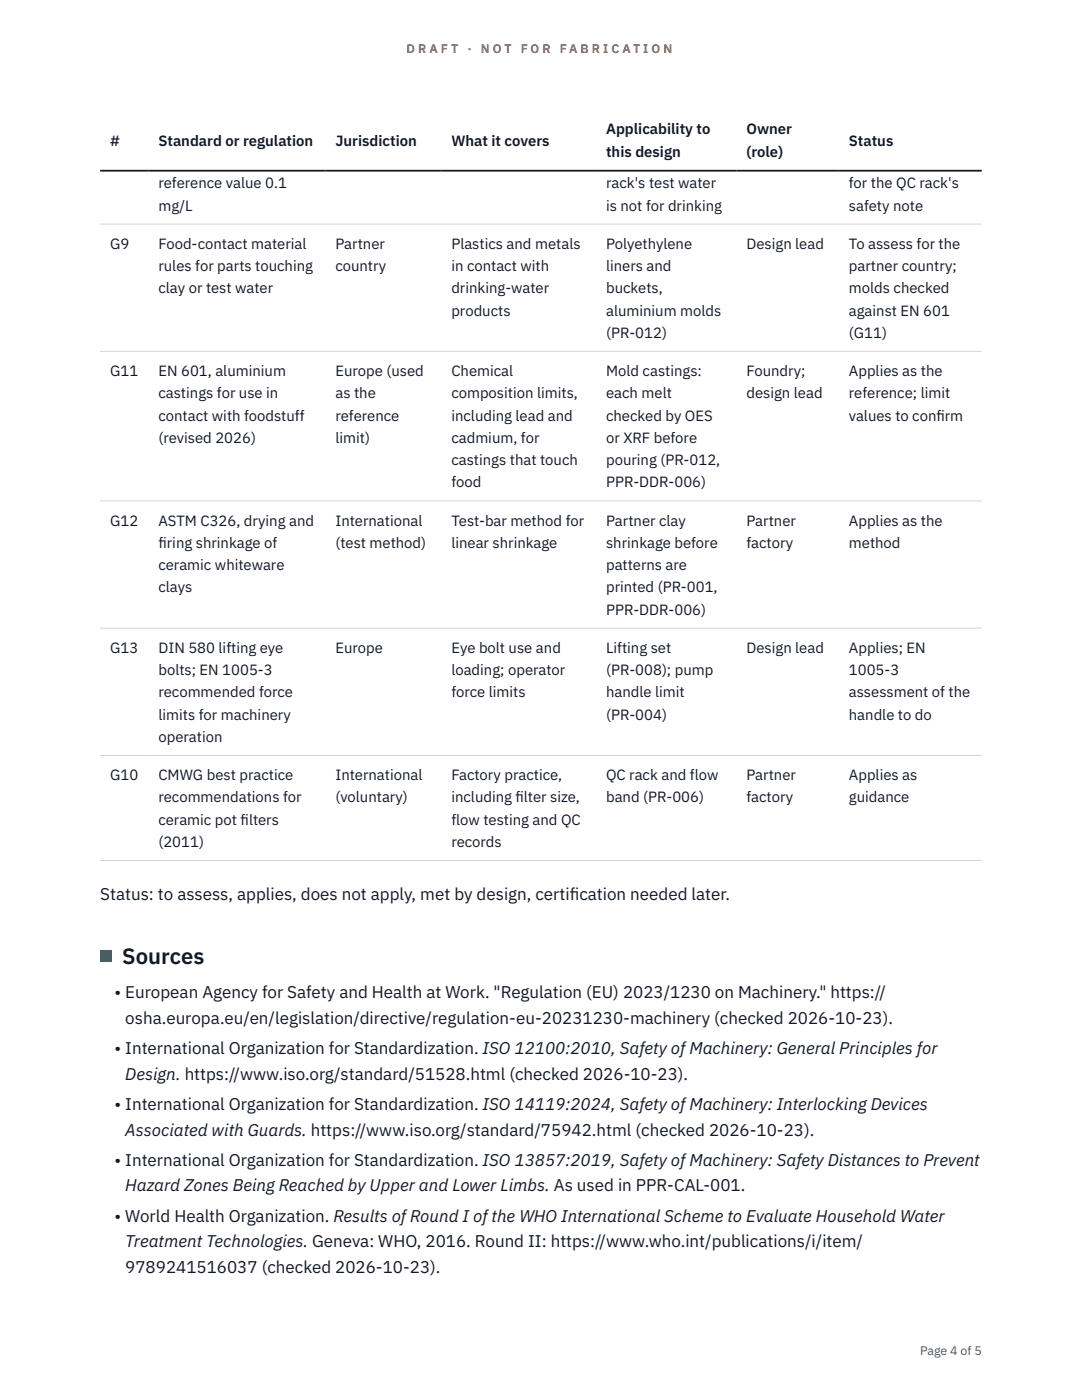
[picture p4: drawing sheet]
<svg xmlns="http://www.w3.org/2000/svg" width="216mm" height="279mm" viewBox="0 0 216 279" stroke-linecap="round" stroke-linejoin="round" font-family="sans-serif">
<defs><g id="words">
<text font-size="4.4" fill="#111827" x="24.4" y="192.3">Sources</text>
<g font-size="3.4" fill="#111827">
<text x="20" y="179.6">Status: to assess, applies, does not apply, met by design, certif</text>
<text x="113.7" y="179.6">ication needed later.</text>
<text x="22.9" y="199.2">• European Agency for Safety and Health at Work. &quot;Regulation (EU) 2023/1230 on Machinery.&quot; https://</text>
<text x="25" y="204.3">osha.europa.eu/en/legislation/directive/regulation-eu-20231230-machinery (checked 2026-10-23).</text>
<text x="22.9" y="210.4">• International Organization for Standardization. ISO 12100:2010, Safety of Machinery: General Principles for</text>
<text x="25" y="215.5">Design. https://www.iso.org/standard/51528.html (checked 2026-10-23).</text>
<text x="22.9" y="221.5">• International Organization for Standardization. ISO 14119:2024, Safety of Machinery: Interlocking Devices</text>
<text x="25" y="226.6">Associated with Guards. https://www.iso.org/standard/75942.html (checked 2026-10-23).</text>
<text x="22.9" y="232.7">• International Organization for Standardization. ISO 13857:2019, Safety of Machinery: Safety Distances to Prevent</text>
<text x="25" y="237.8">Hazard Zones Being Reached by Upper and Lower Limbs. As used in PPR-CAL-001.</text>
<text x="22.9" y="243.9">• World Health Organization. Results of Round I of the WHO International Scheme to Evaluate Household Water</text>
<text x="25" y="248.9">Treatment Technologies. Geneva: WHO, 2016. Round II: https://www.who.int/publications/i/item/</text>
<text x="25" y="254">9789241516037 (checked 2026-10-23).</text>
</g>
<g font-size="3" fill="#111827">
<text x="22" y="29.1">#</text>
<text x="31.6" y="29.1">Standard or regulation</text>
<text x="66.9" y="29.1">Jurisdiction</text>
<text x="90.1" y="29.1">What it covers</text>
<text x="120.9" y="26.8">Applicability to</text>
<text x="148.9" y="26.8">Owner</text>
<text x="169.4" y="29.1">Status</text>
<text x="120.9" y="31.3">this design</text>
<text x="148.9" y="31.3">(role)</text>
<text x="31.6" y="37.6">reference value 0.1</text>
<text x="120.9" y="37.6">rack's test water</text>
<text x="169.4" y="37.6">for the QC rack's</text>
<text x="31.6" y="42">mg/L</text>
<text x="120.9" y="42">is not for drinking</text>
<text x="169.4" y="42">safety note</text>
<text x="22" y="49.6">G9</text>
<text x="31.6" y="49.6">Food-contact material</text>
<text x="66.9" y="49.6">Partner</text>
<text x="90.1" y="49.6">Plastics and metals</text>
<text x="120.9" y="49.6">Polyethylene</text>
<text x="148.9" y="49.6">Design lead</text>
<text x="169.4" y="49.6">To assess for the</text>
<text x="31.6" y="54.1">rules for parts touching</text>
<text x="31.6" y="58.5">clay or test water</text>
<text x="66.9" y="54.1">country</text>
<text x="90.1" y="54.1">in contact with</text>
<text x="90.1" y="58.5">drinking-water</text>
<text x="120.9" y="54.1">liners and</text>
<text x="120.9" y="58.5">buckets,</text>
<text x="169.4" y="54.1">partner country;</text>
<text x="169.4" y="58.5">molds checked</text>
<text x="90.1" y="63">products</text>
<text x="120.9" y="63">aluminium molds</text>
<text x="169.4" y="63">against EN 601</text>
<text x="120.9" y="67.4">(PR-012)</text>
<text x="169.4" y="67.4">(G11)</text>
<text x="22" y="75">G11</text>
<text x="31.6" y="75">EN 601, aluminium</text>
<text x="66.9" y="75">Europe (used</text>
<text x="90.1" y="75">Chemical</text>
<text x="120.9" y="75">Mold castings:</text>
<text x="148.9" y="75">Foundry;</text>
<text x="169.4" y="75">Applies as the</text>
<text x="31.6" y="79.5">castings for use in</text>
<text x="31.6" y="83.9">contact with foodstuff</text>
<text x="66.9" y="79.5">as the</text>
<text x="66.9" y="83.9">reference</text>
<text x="90.1" y="79.5">composition limits,</text>
<text x="90.1" y="83.9">including lead and</text>
<text x="120.9" y="79.5">each melt</text>
<text x="120.9" y="83.9">checked by OES</text>
<text x="148.9" y="79.5">design lead</text>
<text x="169.4" y="79.5">reference; limit</text>
<text x="169.4" y="83.9">values to conf</text>
<text x="186.9" y="83.9">irm</text>
<text x="31.6" y="88.4">(revised 2026)</text>
<text x="66.9" y="88.4">limit)</text>
<text x="90.1" y="88.4">cadmium, for</text>
<text x="120.9" y="88.4">or XRF before</text>
<text x="90.1" y="92.8">castings that touch</text>
<text x="120.9" y="92.8">pouring (PR-012,</text>
<text x="90.1" y="97.3">food</text>
<text x="120.9" y="97.3">PPR-DDR-006)</text>
<text x="22" y="104.9">G12</text>
<text x="31.6" y="104.9">ASTM C326, drying and</text>
<text x="66.9" y="104.9">International</text>
<text x="90.1" y="104.9">Test-bar method for</text>
<text x="120.9" y="104.9">Partner clay</text>
<text x="148.9" y="104.9">Partner</text>
<text x="169.4" y="104.9">Applies as the</text>
<text x="31.6" y="109.3">f</text>
<text x="31.6" y="109.3">iring shrinkage of</text>
<text x="31.6" y="113.8">ceramic whiteware</text>
<text x="66.9" y="109.3">(test method)</text>
<text x="90.1" y="109.3">linear shrinkage</text>
<text x="120.9" y="109.3">shrinkage before</text>
<text x="120.9" y="113.8">patterns are</text>
<text x="148.9" y="109.3">factory</text>
<text x="169.4" y="109.3">method</text>
<text x="31.6" y="118.2">clays</text>
<text x="120.9" y="118.2">printed (PR-001,</text>
<text x="120.9" y="122.7">PPR-DDR-006)</text>
<text x="22" y="130.3">G13</text>
<text x="31.6" y="130.3">DIN 580 lifting eye</text>
<text x="66.9" y="130.3">Europe</text>
<text x="90.1" y="130.3">Eye bolt use and</text>
<text x="120.9" y="130.3">Lifting set</text>
<text x="148.9" y="130.3">Design lead</text>
<text x="169.4" y="130.3">Applies; EN</text>
<text x="31.6" y="134.7">bolts; EN 1005-3</text>
<text x="90.1" y="134.7">loading; operator</text>
<text x="120.9" y="134.7">(PR-008); pump</text>
<text x="169.4" y="134.7">1005-3</text>
<text x="31.6" y="139.2">recommended force</text>
<text x="31.6" y="143.6">limits for machinery</text>
<text x="90.1" y="139.2">force limits</text>
<text x="120.9" y="139.2">handle limit</text>
<text x="120.9" y="143.6">(PR-004)</text>
<text x="169.4" y="139.2">assessment of the</text>
<text x="169.4" y="143.6">handle to do</text>
<text x="31.6" y="148.1">operation</text>
<text x="22" y="155.7">G10</text>
<text x="31.6" y="155.7">CMWG best practice</text>
<text x="66.9" y="155.7">International</text>
<text x="90.1" y="155.7">Factory practice,</text>
<text x="120.9" y="155.7">QC rack and flow</text>
<text x="148.9" y="155.7">Partner</text>
<text x="169.4" y="155.7">Applies as</text>
<text x="31.6" y="160.1">recommendations for</text>
<text x="66.9" y="160.1">(voluntary)</text>
<text x="90.1" y="160.1">including f</text>
<text x="102.9" y="160.1">ilter size,</text>
<text x="120.9" y="160.1">band (PR-006)</text>
<text x="148.9" y="160.1">factory</text>
<text x="169.4" y="160.1">guidance</text>
<text x="31.6" y="164.6">ceramic pot f</text>
<text x="48" y="164.6">ilters</text>
<text x="90.1" y="164.6">flow testing and QC</text>
<text x="31.6" y="169">(2011)</text>
<text x="90.1" y="169">records</text>
</g>
<g font-size="2.5" fill="#b45309">
<text x="81.1" y="10.5">D R A F T</text>
<text x="93.3" y="10.5">·</text>
<text x="95.9" y="10.5">N O T</text>
<text x="103.9" y="10.5">F O R</text>
<text x="111.7" y="10.5">F A B R I C A T I O N</text>
</g>
<text font-size="2.5" fill="#4b5563" x="183.6" y="270.3">Page 4 of 5</text>
</g></defs>
<path d="M20 44.7h175.9M20 70.1h175.9M20 100h175.9M20 125.4h175.9M20 150.8h175.9M20 171.7h175.9" fill="none" stroke="#d1d5db" stroke-width=".2"/>
<path d="M20 34.1h175.9" fill="none" stroke="#111827" stroke-width=".35"/>
<path d="M20 189.7h2.2v2.2h-2.2z" fill="#0f766e"/>
<use href="#words"/>
</svg>
